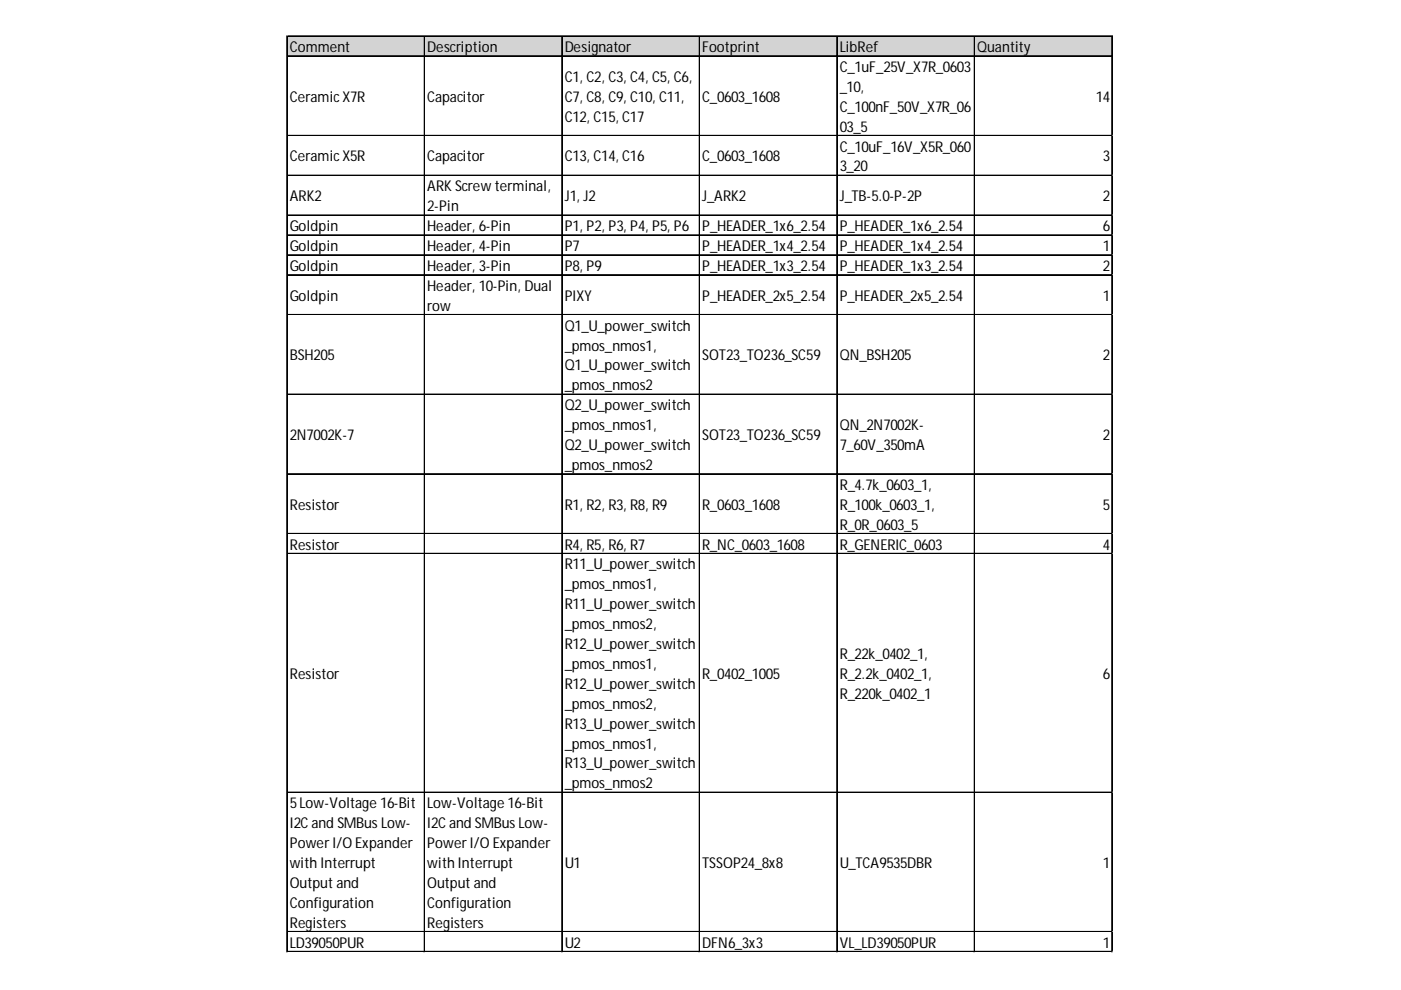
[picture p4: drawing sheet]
<svg xmlns="http://www.w3.org/2000/svg" width="297mm" height="210mm" viewBox="0 0 297 210" stroke-linecap="round" stroke-linejoin="round" font-family="sans-serif">
<defs><g id="words">
<g font-size="3.2">
<text x="61.4" y="11">Comment</text>
<text x="90.6" y="11">Description</text>
<text x="119.7" y="11">Designator</text>
<text x="148.9" y="11">Footprint</text>
<text x="178" y="11">LibRef</text>
<text x="207.2" y="11">Quantity</text>
<text x="119.7" y="17.4">C1, C2, C3, C4, C5, C6,</text>
<text x="178" y="15.2">C_1uF_25V_X7R_0603</text>
<text x="61.4" y="21.6">CeramicX7R</text>
<text x="90.6" y="21.6">Capacitor</text>
<text x="119.7" y="21.6">C7, C8, C9, C10, C11,</text>
<text x="148.9" y="21.6">C_0603_1608</text>
<text x="178" y="19.5">_10,</text>
<text x="178" y="23.7">C_100nF_50V_X7R_06</text>
<text x="232.3" y="21.6">14</text>
<text x="119.7" y="25.8">C12, C15, C17</text>
<text x="178" y="27.9">03_5</text>
<text x="61.4" y="34.2">CeramicX5R</text>
<text x="90.6" y="34.2">Capacitor</text>
<text x="119.7" y="34.2">C13, C14, C16</text>
<text x="148.9" y="34.2">C_0603_1608</text>
<text x="178" y="32.1">C_10uF_16V_X5R_060</text>
<text x="233.8" y="34.2">3</text>
<text x="90.6" y="40.6">ARK Screwterminal,</text>
<text x="178" y="36.3">3_20</text>
<text x="61.4" y="42.7">ARK2</text>
<text x="90.6" y="44.8">2-Pin</text>
<text x="119.7" y="42.7">J1, J2</text>
<text x="148.9" y="42.7">J_ARK2</text>
<text x="178" y="42.7">J_TB-5.0-P-2P</text>
<text x="233.8" y="42.7">2</text>
<text x="61.4" y="49">Goldpin</text>
<text x="61.4" y="53.2">Goldpin</text>
<text x="90.6" y="49">Header, 6-Pin</text>
<text x="90.6" y="53.2">Header, 4-Pin</text>
<text x="119.7" y="49">P1, P2, P3, P4, P5, P6</text>
<text x="119.7" y="53.2">P7</text>
<text x="148.9" y="49">P_HEADER_1x6_2.54</text>
<text x="148.9" y="53.2">P_HEADER_1x4_2.54</text>
<text x="178" y="49">P_HEADER_1x6_2.54</text>
<text x="178" y="53.2">P_HEADER_1x4_2.54</text>
<text x="233.8" y="49">6</text>
<text x="233.8" y="53.2">1</text>
<text x="61.4" y="57.4">Goldpin</text>
<text x="90.6" y="57.4">Header, 3-Pin</text>
<text x="119.7" y="57.4">P8, P9</text>
<text x="148.9" y="57.4">P_HEADER_1x3_2.54</text>
<text x="178" y="57.4">P_HEADER_1x3_2.54</text>
<text x="233.8" y="57.4">2</text>
<text x="61.4" y="63.8">Goldpin</text>
<text x="90.6" y="61.7">Header, 10-Pin, Dual</text>
<text x="90.6" y="65.9">row</text>
<text x="119.7" y="63.8">PIXY</text>
<text x="148.9" y="63.8">P_HEADER_2x5_2.54</text>
<text x="178" y="63.8">P_HEADER_2x5_2.54</text>
<text x="233.8" y="63.8">1</text>
<text x="119.7" y="70.1">Q1_U_power_switch</text>
<text x="61.4" y="76.4">BSH205</text>
<text x="119.7" y="74.3">_pmos_nmos1,</text>
<text x="148.9" y="76.4">SOT23_TO236_SC59</text>
<text x="178" y="76.4">QN_BSH205</text>
<text x="233.8" y="76.4">2</text>
<text x="119.7" y="78.5">Q1_U_power_switch</text>
<text x="119.7" y="82.8">_pmos_nmos2</text>
<text x="119.7" y="87">Q2_U_power_switch</text>
<text x="61.4" y="93.3">2N7002K-7</text>
<text x="119.7" y="91.2">_pmos_nmos1,</text>
<text x="119.7" y="95.4">Q2_U_power_switch</text>
<text x="148.9" y="93.3">SOT23_TO236_SC59</text>
<text x="178" y="91.2">QN_2N7002K-</text>
<text x="178" y="95.4">7_60V_350mA</text>
<text x="233.8" y="93.3">2</text>
<text x="119.7" y="99.6">_pmos_nmos2</text>
<text x="178" y="103.9">R_4.7k_0603_1,</text>
<text x="61.4" y="108.1">Resistor</text>
<text x="119.7" y="108.1">R1, R2, R3, R8, R9</text>
<text x="148.9" y="108.1">R_0603_1608</text>
<text x="178" y="108.1">R_100k_0603_1,</text>
<text x="178" y="112.3">R_0R_0603_5</text>
<text x="233.8" y="108.1">5</text>
<text x="61.4" y="116.5">Resistor</text>
<text x="119.7" y="116.5">R4, R5, R6, R7</text>
<text x="148.9" y="116.5">R_NC_0603_1608</text>
<text x="178" y="116.5">R_GENERIC_0603</text>
<text x="233.8" y="116.5">4</text>
<text x="119.7" y="120.7">R11_U_power_switch</text>
<text x="119.7" y="125">_pmos_nmos1,</text>
<text x="119.7" y="129.2">R11_U_power_switch</text>
<text x="119.7" y="133.4">_pmos_nmos2,</text>
<text x="119.7" y="137.6">R12_U_power_switch</text>
<text x="61.4" y="143.9">Resistor</text>
<text x="119.7" y="141.8">_pmos_nmos1,</text>
<text x="148.9" y="143.9">R_0402_1005</text>
<text x="178" y="139.7">R_22k_0402_1,</text>
<text x="178" y="143.9">R_2.2k_0402_1,</text>
<text x="233.8" y="143.9">6</text>
<text x="119.7" y="146.1">R12_U_power_switch</text>
<text x="178" y="148.2">R_220k_0402_1</text>
<text x="119.7" y="150.3">_pmos_nmos2,</text>
<text x="119.7" y="154.5">R13_U_power_switch</text>
<text x="119.7" y="158.7">_pmos_nmos1,</text>
<text x="119.7" y="162.9">R13_U_power_switch</text>
<text x="119.7" y="167.2">_pmos_nmos2</text>
<text x="61.4" y="171.4">5Low-Voltage 16-Bit</text>
<text x="90.6" y="171.4">Low-Voltage 16-Bit</text>
<text x="61.4" y="175.6">I2Cand SMBusLow-</text>
<text x="61.4" y="179.8">PowerI/O Expander</text>
<text x="90.6" y="175.6">I2Cand SMBusLow-</text>
<text x="90.6" y="179.8">PowerI/O Expander</text>
<text x="61.4" y="184">with Interrupt</text>
<text x="90.6" y="184">with Interrupt</text>
<text x="119.7" y="184">U1</text>
<text x="148.9" y="184">TSSOP24_8x8</text>
<text x="178" y="184">U_TCA9535DBR</text>
<text x="233.8" y="184">1</text>
<text x="61.4" y="188.3">Output and</text>
<text x="90.6" y="188.3">Output and</text>
<text x="61.4" y="192.5">Configuration</text>
<text x="61.4" y="196.7">Registers</text>
<text x="90.6" y="192.5">Configuration</text>
<text x="90.6" y="196.7">Registers</text>
<text x="61.4" y="200.9">LD39050PUR</text>
<text x="119.7" y="200.9">U2</text>
<text x="148.9" y="200.9">DFN6_3x3</text>
<text x="178" y="200.9">VL_LD39050PUR</text>
<text x="233.8" y="200.9">1</text>
</g>
</g></defs>
<path d="M61 7.8h175v4.2h-175z" fill="#d3d3d3"/>
<g fill="none" stroke="#000" stroke-width=".21">
<path d="M60.8 7.6v194.3M60.9 7.6v194.3M61 7.6h174.9M61 7.7h174.9M61 11.8h174.9M61 11.9h174.9M89.9 7.8v194.1M90.1 7.8v194.1M119.1 7.8v194.1M119.2 7.8v194.1M148.2 7.8v194.1M148.4 7.8v194.1"/>
<path d="M177.4 7.8v194.1M177.5 7.8v194.1M206.6 7.8v194.1M206.7 7.8v194.1M235.7 7.8v194.1M235.8 7.8v194.1M61 28.7h174.9M61 28.8h174.9M61 37.1h174.9M61 37.2h174.9M61 45.6h174.9M61 45.7h174.9"/>
<path d="M61 49.8h174.9M61 49.9h174.9M61 54h174.9M61 54.1h174.9M61 58.2h174.9M61 58.3h174.9M61 66.7h174.9M61 66.8h174.9M61 83.5h174.9M61 83.7h174.9M61 100.4h174.9M61 100.5h174.9"/>
<path d="M61 113.1h174.9M61 113.2h174.9M61 117.3h174.9M61 117.4h174.9M61 167.9h174.9M61 168h174.9M61 197.5h174.9M61 197.6h174.9M61 201.7h174.9M61 201.8h174.9"/>
</g>
<path d="M60.8 201.9h.1" fill="none" stroke="#d4d4d4" stroke-width=".21"/>
<path d="M60.8 201.9h.2z" fill="#d4d4d4"/>
<path d="M89.9 201.9h.1" fill="none" stroke="#d4d4d4" stroke-width=".21"/>
<path d="M89.9 201.9h.3z" fill="#d4d4d4"/>
<path d="M119.1 201.9h.1" fill="none" stroke="#d4d4d4" stroke-width=".21"/>
<path d="M119.1 201.9h.2z" fill="#d4d4d4"/>
<path d="M148.2 201.9h.1" fill="none" stroke="#d4d4d4" stroke-width=".21"/>
<path d="M148.2 201.9h.3z" fill="#d4d4d4"/>
<path d="M177.4 201.9h.1" fill="none" stroke="#d4d4d4" stroke-width=".21"/>
<path d="M177.4 201.9h.2z" fill="#d4d4d4"/>
<path d="M206.6 201.9h.1" fill="none" stroke="#d4d4d4" stroke-width=".21"/>
<path d="M206.6 201.9h.2z" fill="#d4d4d4"/>
<path d="M235.7 201.9h.1" fill="none" stroke="#d4d4d4" stroke-width=".21"/>
<path d="M235.7 201.9h.2z" fill="#d4d4d4"/>
<path d="M235.9 28.7h.1" fill="none" stroke="#d4d4d4" stroke-width=".21"/>
<path d="M235.9 28.7l.1 .2z" fill="#d4d4d4"/>
<path d="M235.9 37.1h.1" fill="none" stroke="#d4d4d4" stroke-width=".21"/>
<path d="M235.9 37.1l.1 .2z" fill="#d4d4d4"/>
<path d="M235.9 45.6h.1" fill="none" stroke="#d4d4d4" stroke-width=".21"/>
<path d="M235.9 45.6l.1 .2z" fill="#d4d4d4"/>
<path d="M235.9 49.8h.1" fill="none" stroke="#d4d4d4" stroke-width=".21"/>
<path d="M235.9 49.8l.1 .2z" fill="#d4d4d4"/>
<path d="M235.9 54h.1" fill="none" stroke="#d4d4d4" stroke-width=".21"/>
<path d="M235.9 54l.1 .2z" fill="#d4d4d4"/>
<path d="M235.9 58.2h.1" fill="none" stroke="#d4d4d4" stroke-width=".21"/>
<path d="M235.9 58.2l.1 .2z" fill="#d4d4d4"/>
<path d="M235.9 66.7h.1" fill="none" stroke="#d4d4d4" stroke-width=".21"/>
<path d="M235.9 66.7l.1 .2z" fill="#d4d4d4"/>
<path d="M235.9 83.5h.1" fill="none" stroke="#d4d4d4" stroke-width=".21"/>
<path d="M235.9 83.5l.1 .3z" fill="#d4d4d4"/>
<path d="M235.9 100.4h.1" fill="none" stroke="#d4d4d4" stroke-width=".21"/>
<path d="M235.9 100.4l.1 .2z" fill="#d4d4d4"/>
<path d="M235.9 113.1h.1" fill="none" stroke="#d4d4d4" stroke-width=".21"/>
<path d="M235.9 113.1l.1 .2z" fill="#d4d4d4"/>
<path d="M235.9 117.3h.1" fill="none" stroke="#d4d4d4" stroke-width=".21"/>
<path d="M235.9 117.3l.1 .2z" fill="#d4d4d4"/>
<path d="M235.9 167.9h.1" fill="none" stroke="#d4d4d4" stroke-width=".21"/>
<path d="M235.9 167.9l.1 .3z" fill="#d4d4d4"/>
<path d="M235.9 197.5h.1" fill="none" stroke="#d4d4d4" stroke-width=".21"/>
<path d="M235.9 197.5l.1 .2z" fill="#d4d4d4"/>
<path d="M235.9 201.7h.1" fill="none" stroke="#d4d4d4" stroke-width=".21"/>
<path d="M235.9 201.7l.1 .2z" fill="#d4d4d4"/>
<use href="#words"/>
</svg>
